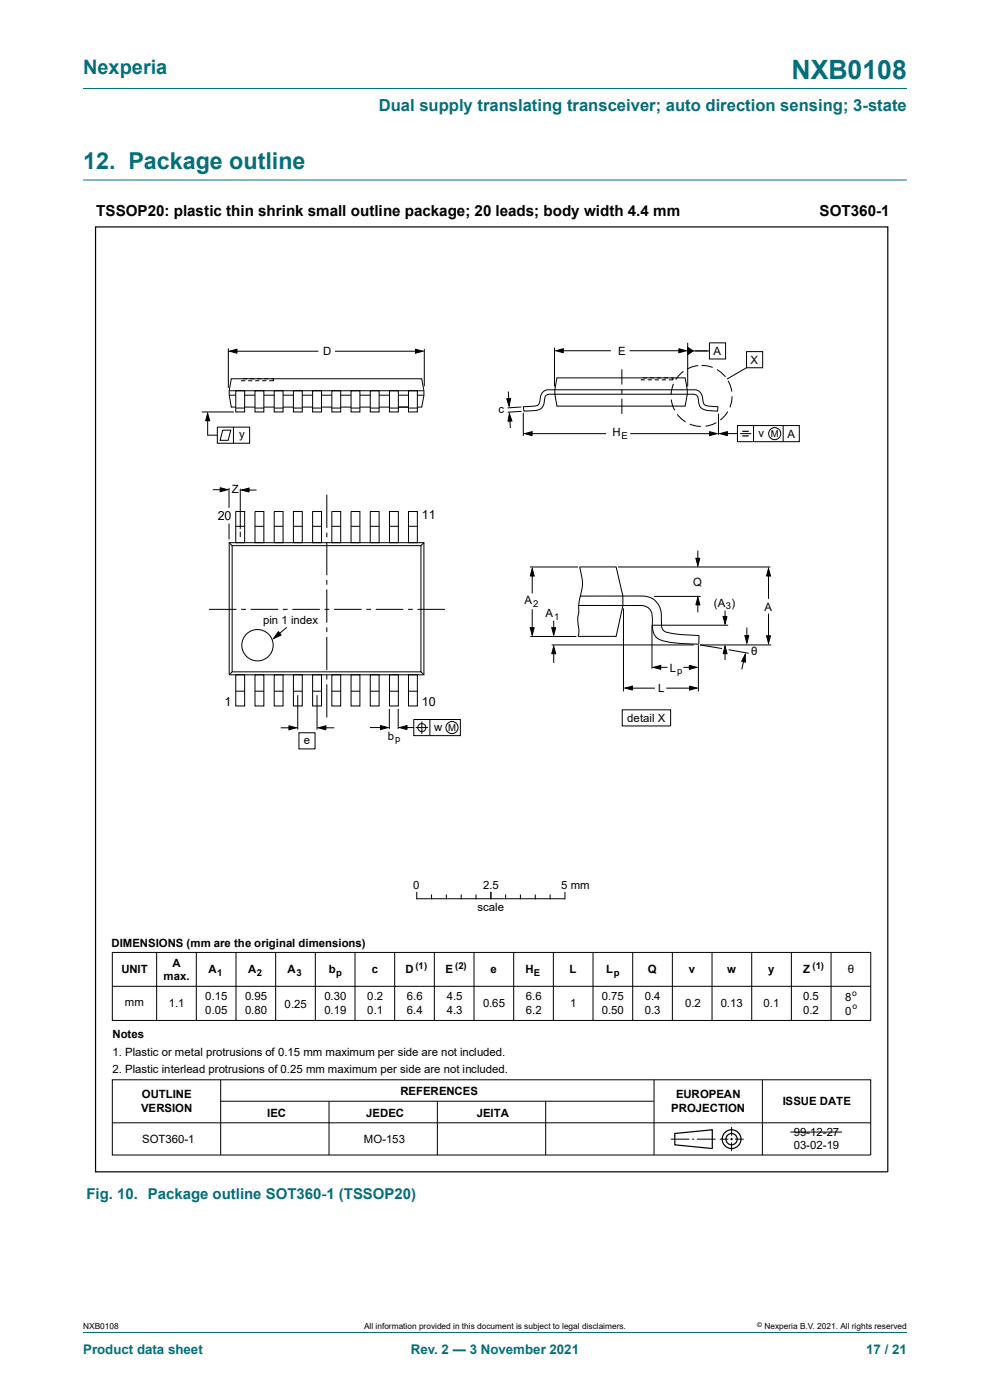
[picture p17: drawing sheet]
<svg xmlns="http://www.w3.org/2000/svg" width="210mm" height="297mm" viewBox="0 0 210 297" stroke-linecap="round" stroke-linejoin="round" font-family="sans-serif">
<defs><g id="words">
<text font-size="5.6" fill="#036f7b" x="167.9" y="16.8">NXB0108</text>
<text font-size="4.9" fill="#036f7b" x="17.6" y="35.9">12. Package outline</text>
<text font-size="4.2" fill="#036f7b" x="17.6" y="15.6">Nexperia</text>
<text font-size="3.5" fill="#036f7b" x="80.3" y="23.7">Dual supply translating transceiver; auto direction sensing; 3-state</text>
<g font-size="3.2">
<text x="20.4" y="45.7">TSSOP20: plastic thin shrink small outline package; 20 leads; body width 4.4 mm</text>
<text x="173.8" y="45.8">SOT360-1</text>
</g>
<text font-size="3.2" fill="#036f7b" x="18.3" y="254.3">Fig. 10. Package outline SOT360-1 (TSSOP20)</text>
<g font-size="2.8" fill="#036f7b">
<text x="17.6" y="287.2">Product data sheet</text>
<text x="87.2" y="287.2">Rev. 2 — 3 November 2021</text>
<text x="183.7" y="287.2">17 / 21</text>
</g>
<g font-size="2.7">
<text x="46.2" y="110.3">20</text>
<text x="89.5" y="110.2">11</text>
<text x="47.6" y="149.7">1</text>
<text x="89.5" y="149.7">10</text>
</g>
<g font-size="2.4">
<text x="68.5" y="75.3">D</text>
<text x="131.2" y="75.3">E</text>
<text x="151.4" y="75.3">A</text>
<text x="159.2" y="77.2">X</text>
<text x="105.8" y="87.6">c</text>
<text x="50.7" y="93">y</text>
<text x="130" y="92.6">H</text>
<text x="160.9" y="92.7">v</text>
<text x="167" y="92.9">A</text>
<text x="49.2" y="104.6">Z</text>
<text x="147" y="124.3">Q</text>
<text x="111.3" y="128.2">A</text>
<text x="115.7" y="131">A</text>
<text x="151.4" y="128.7">(A )</text>
<text x="162.1" y="129.6">A</text>
<text x="55.8" y="132.3">pin 1 index</text>
<text x="142.1" y="142.6">L</text>
<text x="159.4" y="139">θ</text>
<text x="139.6" y="146.8">L</text>
<text x="92.1" y="155">w</text>
<text x="133.1" y="153.1">detail X</text>
<text x="64.5" y="157.8">e</text>
<text x="82.3" y="156.9">b</text>
<text x="87.7" y="188.5">0</text>
<text x="102.5" y="188.5">2.5</text>
<text x="119" y="188.5">5 mm</text>
<text x="101.3" y="193.3">scale</text>
<text x="23.7" y="200.9">DIMENSIONS (mm are the original dimensions)</text>
<text x="25.7" y="206.5">UNIT</text>
<text x="34.7" y="208">max.</text>
<text x="36.6" y="205.1">A</text>
<text x="44.2" y="206.5">A</text>
<text x="52.6" y="206.5">A</text>
<text x="61" y="206.5">A</text>
<text x="69.8" y="206.5">b</text>
<text x="78.9" y="206.5">c</text>
<text x="86" y="206.5">D</text>
<text x="94.5" y="206.5">E</text>
<text x="104" y="206.5">e</text>
<text x="111.5" y="206.5">H</text>
<text x="120.8" y="206.5">L</text>
<text x="128.6" y="206.5">L</text>
<text x="137.4" y="206.5">Q</text>
<text x="146.1" y="206.5">v</text>
<text x="154.3" y="206.5">w</text>
<text x="163" y="206.5">y</text>
<text x="170.4" y="206.5">Z</text>
<text x="179.9" y="206.5">θ</text>
<text x="26.5" y="213.5">mm</text>
<text x="35.8" y="213.6">1.1</text>
<text x="43.5" y="212.2">0.15</text>
<text x="43.5" y="215.2">0.05</text>
<text x="52" y="212.2">0.95</text>
<text x="52" y="215.2">0.80</text>
<text x="60.4" y="213.8">0.25</text>
<text x="68.8" y="212.2">0.30</text>
<text x="68.8" y="215.2">0.19</text>
<text x="77.9" y="212.2">0.2</text>
<text x="77.9" y="215.2">0.1</text>
<text x="86.3" y="212.2">6.6</text>
<text x="86.3" y="215.2">6.4</text>
<text x="94.8" y="212.2">4.5</text>
<text x="94.8" y="215.2">4.3</text>
<text x="102.5" y="213.7">0.65</text>
<text x="111.5" y="212.2">6.6</text>
<text x="111.5" y="215.2">6.2</text>
<text x="120.9" y="213.7">1</text>
<text x="127.7" y="212.2">0.75</text>
<text x="127.7" y="215.2">0.50</text>
<text x="136.8" y="212.2">0.4</text>
<text x="136.8" y="215.2">0.3</text>
<text x="145.3" y="213.7">0.2</text>
<text x="152.9" y="213.7">0.13</text>
<text x="162" y="213.7">0.1</text>
<text x="170.4" y="212.2">0.5</text>
<text x="170.4" y="215.2">0.2</text>
<text x="179.3" y="212.4">8</text>
<text x="179.3" y="215.3">0</text>
<text x="23.8" y="220.3">Notes</text>
<text x="23.8" y="223.9">1. Plastic or metal protrusions of 0.15 mm maximum per side are not included.</text>
<text x="23.8" y="227.5">2. Plastic interlead protrusions of 0.25 mm maximum per side are not included.</text>
<text x="30.1" y="233">OUTLINE</text>
<text x="84.9" y="232.3">REFERENCES</text>
<text x="143.4" y="233">EUROPEAN</text>
<text x="29.9" y="235.9">VERSION</text>
<text x="56.7" y="236.9">IEC</text>
<text x="77.7" y="236.9">JEDEC</text>
<text x="101.1" y="236.9">JEITA</text>
<text x="142.4" y="235.9">PROJECTION</text>
<text x="166" y="234.5">ISSUE DATE</text>
<text x="30.1" y="242.5">SOT360-1</text>
<text x="77.2" y="242.5">MO-153</text>
<text x="168.4" y="240.9">99-12-27</text>
<text x="168.4" y="243.9">03-02-19</text>
</g>
<g font-size="2">
<text x="131.9" y="93">E</text>
<text x="163.5" y="92.7">M</text>
<text x="113.1" y="128.7">2</text>
<text x="117.6" y="131.5">1</text>
<text x="154" y="129.2">3</text>
<text x="143.7" y="143">p</text>
<text x="95.1" y="155">M</text>
<text x="83.9" y="157.4">p</text>
<text x="46.1" y="207">1</text>
<text x="54.5" y="207">2</text>
<text x="62.9" y="207">3</text>
<text x="71.3" y="207">p</text>
<text x="88.2" y="205.6">(1)</text>
<text x="96.6" y="205.6">(2)</text>
<text x="113.3" y="207">E</text>
<text x="130.2" y="207">p</text>
<text x="172.4" y="205.6">(1)</text>
</g>
<g font-size="1.8">
<text x="180.8" y="211.2">o</text>
<text x="180.8" y="214.1">o</text>
<text x="17.6" y="282">NXB0108</text>
<text x="77.2" y="282">All information provided in this document is subject to legal disclaimers.</text>
<text x="162.2" y="282">Nexperia B.V. 2021. All rights reserved</text>
</g>
<text font-size="1.4" x="160.6" y="281.6">©</text>
</g></defs>
<path d="M17.6 18.8h174.8M17.6 38.2h174.8M17.6 282.6h174.8" fill="none" stroke="#036f7b" stroke-width=".21"/>
<g fill="none" stroke="#000" stroke-width=".21">
<path d="M48.4 73.9v8.4M48.7 74.5l1.6-.4v.8zM49.6 74.5h17.9M71.1 74.5h17.8M88.1 74.1l1.6 .4-1.6 .4zM90 74v7.9M117.6 73.7v8.3M117.9 74.4l1.6-.4v.8zM118.6 74.4h11M131.9 78.3v3.3M133.6 74.4h11.2M144 74l1.6 .4-1.6 .4z"/>
<path d="M145 78.8l-1.1 1-.6 .7M145.9 72.7v9.3M145.9 73.7l1.2 .7-1.2 .8zM146.4 74.4h4.1M148.1 77.6l-1.5 .3-.8 .4M148.8 77.5l1.2 .1 1.2 .4M150.5 72.7h3.4v3.5h-3.4zM152.1 78.4l.9 .6 .9 1M158.4 74.6h3.4v3.4h-3.4zM158.4 78l-4.2 2.4M42.8 87.4h6.8M44 87.7l.5 1.6h-.9z"/>
<path d="M44 88.3v4h2.1M46.1 90.6h6.8v3.4h-6.8zM47.2 91.3h1.7l-.5 2.1h-1.7zM48.6 82.9h41.3M48.6 83.8h1.4M49.5 90.6v3.4M50 82.9h1.9v4.5h-1.9zM50 86.4h-.9l-.5-2.6v-.9l.5-2.5h40.4l.4 2.5v.9l-.4 2.6h-1M50 86.6h1.9M51.3 80.6v.2h.7M51.6 80.3h.9M51.9 86.4h2.2"/>
<path d="M51.9 83.8h2.2M52.6 80.8h.9M53.1 80.3h.9M54.1 82.9h1.9v4.5h-1.9zM54.1 86.6h1.9M54.1 80.8h.9M54.6 80.3h.8M55.6 80.8h.9M56 86.4h2.2M56 83.8h2.2M56 80.3h.9M57.5 80.3h.5v.5h-.9"/>
<path d="M58.2 82.9h1.8v4.5h-1.8zM58.2 86.6h1.9M60 86.4h2.2M60 83.8h2.2M62.2 82.9h1.9v4.5h-1.9zM62.3 86.6h1.8M64.1 86.4h2.2M64.1 83.8h2.2M66.3 82.9h1.9v4.5h-1.9zM66.3 86.6h1.9M68.2 86.4h2.2M68.2 83.8h2.2"/>
<path d="M70.4 82.9h1.9v4.5h-1.9zM70.4 86.6h1.9M72.3 86.4h2.2M72.3 83.8h2.2M74.5 82.9h1.8v4.5h-1.8zM74.5 86.6h1.9M76.3 86.4h2.2M76.3 83.8h2.2M78.5 82.9h1.9v4.5h-1.9zM78.5 86.6h1.9M80.4 86.4h2.2M80.4 83.8h2.2"/>
<path d="M82.6 82.9h1.9v4.5h-1.9zM82.6 86.6h1.9M84.5 83.8h2.1M84.5 86.4h2.2M86.6 82.9h1.9v4.5h-1.9zM86.6 86.6h1.9M88.5 83.8h1.4M107.5 84.6l.8-.1-.3 1.6zM107.8 83l.2 2.6M108.1 87.8l.5 1.5-.9 .1zM108.1 88.3l.2 2.5M110.6 86.3l-2.9 .2"/>
<path d="M110.6 87.3l-2.9 .2M111 87.6v4.9M111 86.3l2.5-.2a1.13 1.13 0 0 0 1.1-1.3 1.98 1.98 0 0 1 2.5-2.1h28.7a3.7 3.7 0 0 1 2.7 .5 4.4 4.4 0 0 1 .8 2.4 3.5 3.5 0 0 0 2.7 .7h.3a.62 .62 0 0 1-.3 .9 5.7 5.7 0 0 1-3.3-.7l-.4-.5-.1-.9a1.22 1.22 0 0 0-1.5-1.5h-28.9a2.52 2.52 0 0 0-2.1 .5l-.2 .6a2.18 2.18 0 0 1-2.6 2.4l-1.8 .1zM111.3 92l1.6-.4v.8zM112.1 92h16.5M118.1 80.2h27.2l.5 2.5v.9l-.5 2.6h-27.2l-.4-2.6v-.9zM131.9 82.6v1M131.9 84.6v3.2M133.7 92h17.4M136 80.5v.1h.8M136.3 80.2h.9M137.4 80.6h.9"/>
<path d="M137.8 80.2h.9M138.9 80.6h.9M139.3 80.2h.9M140.4 80.6h.9M140.8 80.2h.9M142.3 80.2h.5v.4h-.9M142.4 84.8l.3 1.5 .4 .8M142.9 81.4l-.5 1.4v1M143.7 87.9l.9 1.1 .8 .5M146.3 90l1.4 .4 1 .1M150.5 91.6l1.6 .4-1.6 .4zM151.9 89.7l-.8 .4-1.4 .3"/>
<path d="M152.4 87.8v4.5M152.7 92l1.6-.4v.8zM153.6 92h2.8M154.4 87.3l-.6 .9-1 .9M154.5 80.8l.4 .9 .3 1.4M155.3 84.1l-.1 1.1-.4 1.2M156.4 90.3h13.2v3.4h-13.2zM157 92h2.4M159.8 90.3v3.4M166.1 90.3v3.4M45.1 103.9h2.6M46.7 103.5l1.6 .4-1.6 .4z"/>
<path d="M48.6 103.5v4.2M48.6 111.1v3.3M48.6 115.1h41.3v28.1h-41.3zM48.6 115.1l.6 .7M49.2 115.8h40.1v26.7h-40.1zM50 108.5h1.9v6.6h-1.9zM50 111.7h1.9M51 103.7v8.5M51 112.8v1.1M51.2 104l1.6-.5v.9zM51.9 104h2.5M54.1 108.5h1.9v6.6h-1.9z"/>
<path d="M54.1 111.7h1.9M58.2 108.5h1.8v6.6h-1.8zM58.2 111.7h1.8M62.2 108.5h1.9v6.6h-1.9zM62.2 111.7h1.9M66.3 108.5h1.9v6.6h-1.9zM66.3 111.7h1.9M69.3 104.9v7.1M69.3 113v1M69.3 115v7M70.4 108.5h1.9v6.6h-1.9zM70.4 111.7h1.9"/>
<path d="M74.5 108.5h1.8v6.6h-1.8zM74.5 111.7h1.8M78.5 108.5h1.9v6.6h-1.9zM78.5 111.7h1.9M82.6 108.5h1.9v6.6h-1.9zM82.6 111.7h1.9M86.6 108.5h1.9v6.6h-1.9zM86.6 111.7h1.9M89.9 115.1l-.6 .7M147.6 118.4h.9l-.5 1.6zM148 116.8v2.4M44.3 129.3h5.9"/>
<path d="M51.2 129.3h1M53.2 129.3h5.8M59.1 134l.5 .7-1.6 .8zM60 129.3h1M60.8 133.1l-2.4 2.1M62 129.3h5.8M68.9 129.3h1M69.3 123v1M69.3 125.1v7M69.3 133.1v1M69.3 135.1v7M70.9 129.3h5.8"/>
<path d="M77.7 129.3h1M79.7 129.3h5.8M86.5 129.3h1.1M88.6 129.3h5.8M112.4 120.3h10.2M112.5 133.2h.8l-.4 1.5zM112.5 135h9.8M112.9 120.6l.4 1.6h-.8zM112.9 121.2v4.7M112.9 129.2v4.8M117 136.8h30.2M117 133.2h.9l-.4 1.5z"/>
<path d="M117.5 137.1l.4 1.6h-.9zM117.5 131.7v2.6M117.5 138.1v2.5M123 120.3h7.7l1.4 6.1v2.1l-1.4 6.5h-8.1l.2-1.2a8.5 8.5 0 0 1 0-4.1v-1.4a20.5 20.5 0 0 0 .7-5.5zM123.1 126.5l10-.1a12.6 12.6 0 0 1 5.2 .5 4.2 4.2 0 0 1 2 4.3v.7a1.99 1.99 0 0 0 .9 2.1 34.8 34.8 0 0 0 7 .9v1.6a26 26 0 0 1-6.6-.3 3.2 3.2 0 0 1-3.2-3.9v-.7a2.47 2.47 0 0 0-2.1-3.1l-13.6-.1M131.1 120.3h32.3M132.3 129.1v17.6M138.3 132.6h16.1M138.3 132.7v9.2M138.8 126.5h9.8M148 126.7l.5 1.6h-.9zM148 127.5v2.4"/>
<path d="M148.1 136.9v9.8M153.4 130.8h.8l-.4 1.6zM153.8 137.1l.4 1.6h-.8zM153.8 129.5v1.9M153.8 138.1v1.9M154.6 137.8l4.2 .8M157.9 139.4l-.5 2.6M158 134.8h.8l-.4 1.6zM158.1 138.8v1.7l-.8-.2zM158.4 133.1v2.6M162.6 134.9h.8l-.4 1.6zM163 120.6l.4 1.6h-.8z"/>
<path d="M163 121.7v5.3M163 130.2v5.2M163.6 136.8h-15.1l4.6 .8M49.2 142.5l-.6 .7M50 143.2h1.9v6.6h-1.9zM50 146.6h1.9M54.1 143.2h1.9v6.6h-1.9zM54.1 146.6h1.9M58.2 143.2h1.8v6.6h-1.8zM58.2 146.6h1.8M59.6 154.4h2.5M61.3 154l1.6 .4-1.6 .4z"/>
<path d="M62.2 143.2h1.9v6.6h-1.9zM62.2 146.6h1.9M63.2 147.5v7.3M63.4 155.5h3.4v3.4h-3.4zM66.3 143.2h1.9v6.6h-1.9zM66.3 146.6h1.9M67.2 147.5v7.3M67.5 154.4l1.6-.4v.8zM68.3 154.4h2.6M69.3 143.2v1M69.3 145.2v7M70.4 143.2h1.9v6.6h-1.9z"/>
<path d="M70.4 146.6h1.9M74.5 143.2h1.8v6.6h-1.8zM74.5 146.6h1.8M78.5 154.3h3M78.5 143.2h1.9v6.6h-1.9zM78.5 146.6h1.9M80.7 153.9l1.6 .4-1.6 .5zM82.6 150.4v4.2M82.6 143.2h1.9v6.6h-1.9zM82.6 146.6h1.9M84.5 150.4v4.2M84.8 154.3l1.5-.4v.9z"/>
<path d="M85.6 154.3h2.2M86.6 143.2h1.9v6.6h-1.9zM86.6 146.6h1.9M87.8 152.6h9.9v3.5h-9.9zM88.2 154.3h2.6M89.3 142.5l.6 .7M89.5 153.1v2.6M91.2 152.6v3.5M132 150.6h10.3v3.4h-10.3zM132.6 146l1.6-.5v.9zM133.3 146h5.6M138.6 141.6l1.6-.5v.9z"/>
<path d="M139.5 141.6h2.1M141.3 146h5.8M145 141.6h1.7M146.2 141.1l1.6 .5-1.6 .4zM146.3 145.5l1.5 .5-1.5 .4zM88.4 189.3v1.4M88.5 190.7h31.2M91.5 189.9v.8M94.7 189.9v.8M97.8 189.9v.8M101 189.9v.8M104.1 189.3v1.4"/>
<path d="M107.3 189.9v.8M110.4 189.9v.8M113.5 189.9v.8M116.7 189.9v.8M119.8 189.3v1.4M23.8 202h160.9v14.5h-160.9zM23.9 209.2h160.8M33.2 202v14.5M41.6 202v14.5M50.1 202v14.5M58.5 202v14.5M66.9 202v14.5"/>
<path d="M75.3 202v14.5M83.7 202v14.5M92.1 202v14.5M100.5 202v14.5M109 202v14.5M117.4 202v14.5M125.8 202v14.5M134.2 202v14.5M142.6 202v14.5M151 202v14.5M159.5 202v14.5M167.9 202v14.5"/>
<path d="M176.3 202v14.5M23.8 229.1h160.9v15.9h-160.9zM23.8 238.2h160.9M46.8 229.1v15.9M46.8 233.6h91.8M69.8 233.6v11.4M92.8 233.6v11.4M115.8 233.6v11.4M138.7 229.1v15.9M155.2 239.1v1.8M161.7 229.1v15.9M142.3 241.7h3.9"/>
<path d="M146.8 241.7h.4M147.8 241.7h4M152.7 241.7h1.8M154.9 241.7h.6M155.2 241.4v.5M155.2 242.4v1.8M155.9 241.7h1.9M167.6 240.2h11"/>
<circle cx="164.3" cy="92" r="1.28"/>
<circle cx="54.6" cy="136.9" r="3.3"/>
<circle cx="89.5" cy="154.4" r=".85"/>
<circle cx="95.9" cy="154.4" r="1.28"/>
</g>
<g fill="none" stroke="#000" stroke-width=".25">
<path d="M20.3 48.1h168v200.5h-168zM157.5 91.5h1.3M157.5 92.5h1.3M143.1 240.5l8-.8v4l-8-.8z"/>
<circle cx="155.2" cy="241.7" r="1.2"/>
<circle cx="155.2" cy="241.7" r="1.99"/>
</g>
<g fill="#000">
<path d="M48.7 74.5l1.6-.4v.8zM88.1 74.1l1.6 .4-1.6 .4zM117.9 74.4l1.6-.4v.8zM144 74l1.6 .4-1.6 .4zM145.9 73.7l1.2 .7-1.2 .8zM44 87.7l.5 1.6h-.9zM107.5 84.6l.8-.1-.3 1.6zM108.1 87.8l.5 1.5-.9 .1zM111.3 92l1.6-.4v.8zM150.5 91.6l1.6 .4-1.6 .4zM152.7 92l1.6-.4v.8zM46.7 103.5l1.6 .4-1.6 .4z"/>
<path d="M51.2 104l1.6-.5v.9zM147.6 118.4h.9l-.5 1.6zM59.1 134l.5 .7-1.6 .8zM112.9 120.6l.4 1.6h-.8zM112.5 133.2h.8l-.4 1.5zM117.5 137.1l.4 1.6h-.9zM117 133.2h.9l-.4 1.5zM148 126.7l.5 1.6h-.9zM153.8 137.1l.4 1.6h-.8zM153.4 130.8h.8l-.4 1.6zM158 134.8h.8l-.4 1.6zM163 120.6l.4 1.6h-.8z"/>
<path d="M162.6 134.9h.8l-.4 1.6zM61.3 154l1.6 .4-1.6 .4zM67.5 154.4l1.6-.4v.8zM80.7 153.9l1.6 .4-1.6 .5zM84.8 154.3l1.5-.4v.9zM132.6 146l1.6-.5v.9zM138.6 141.6l1.6-.5v.9zM146.2 141.1l1.6 .5-1.6 .4zM146.3 145.5l1.5 .5-1.5 .4zM158.1 138.8v1.7l-.8-.2z"/>
</g>
<use href="#words"/>
</svg>
